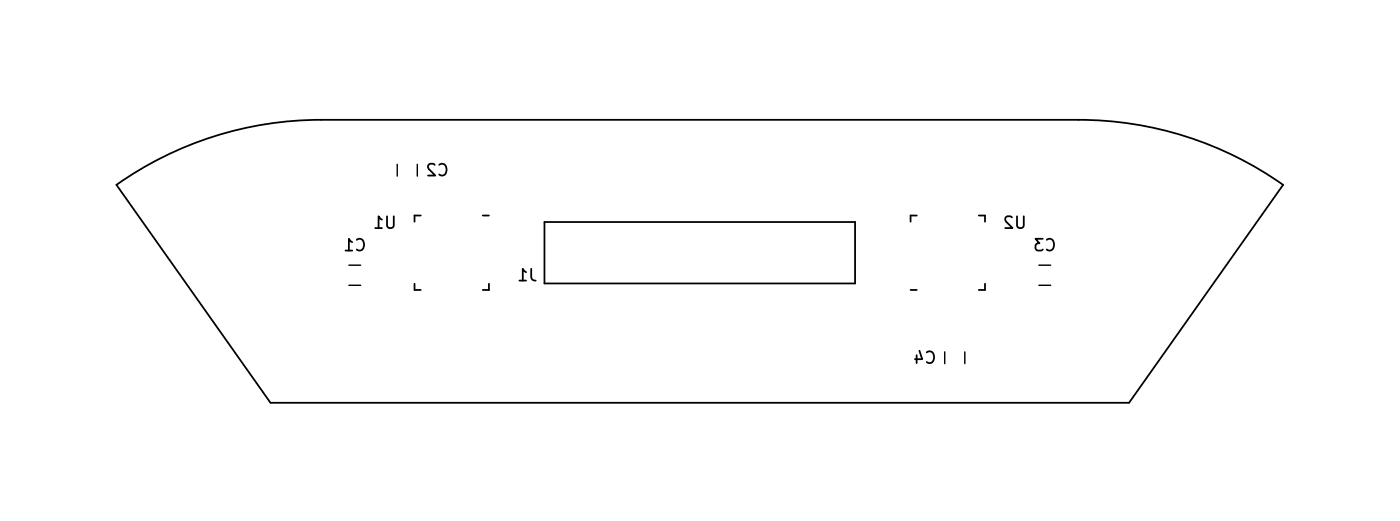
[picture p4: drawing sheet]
<svg xmlns="http://www.w3.org/2000/svg" width="119mm" height="44mm" viewBox="0 0 119 44" stroke-linecap="round" stroke-linejoin="round" font-family="sans-serif">
<g fill="none" stroke="#000" stroke-width=".15">
<path d="M9.9 15.6a30 30 0 0 1 17.3-5.5h64.1a30 30 0 0 1 17.3 5.5l-13 18.5h-72.7zM31.8 19.3h.5M32.3 18.6l-.2-.3v1M32.8 18.3v.8l.2 .2h.2l.1-.2v-.8M35.6 18.2h-.5v.6M36.8 14l-.4-.1-.1 .1-.1 .1 .7 .8h-.7M37.2 14a.4 .4 0 0 1 .5-.1 .4 .4 0 0 1 .1 .5 .37 .37 0 0 1-.2 .4 .37 .37 0 0 1-.4 0M40.9 18.2h.5M46.1 18.8h26.3v5.2h-26.3zM77.6 18.2h-.5v.6M82.9 18.2h.5v.6M85.7 18.4l-.4-.1-.1 .1-.1 .2 .6 .7h-.6"/>
<path d="M86.1 18.3v.8l.2 .2h.2l.2-.2v-.8M29.3 21.2h.5M29.8 20.5l-.3-.3v1M30.2 20.3a.4 .4 0 0 1 .5 0 .4 .4 0 0 1 .1 .5 .37 .37 0 0 1-.2 .4 .37 .37 0 0 1-.4-.1M35.1 24v.5h.5M41.4 24v.5h-.5M44 23.7h.5M44.5 23l-.2-.3v1M45 22.7v.8a.32 .32 0 0 0 .4 .2M77.1 24.5h.5M77.6 30.1v.6M77.8 29.7l.3 .7h-.6"/>
<path d="M78.5 29.8a.4 .4 0 0 1 .5 0 .4 .4 0 0 1 .1 .5 .37 .37 0 0 1-.2 .4 .37 .37 0 0 1-.4-.1M83.4 24v.5h-.5M88.3 20.2h-.6l.3 .4-.3 .1v.4l.2 .1h.2l.2-.1M88.6 20.3a.4 .4 0 0 1 .5 0 .4 .4 0 0 1 .1 .5 .37 .37 0 0 1-.2 .4 .37 .37 0 0 1-.4-.1"/>
</g>
<path d="M33.6 13.9v1M35.3 13.9v1M29.5 24.1h1M29.5 22.4h1M80 29.8v1M81.7 29.8v1M88 24.1h1M88 22.4h1" fill="none" stroke="#000" stroke-width=".12"/>
</svg>
